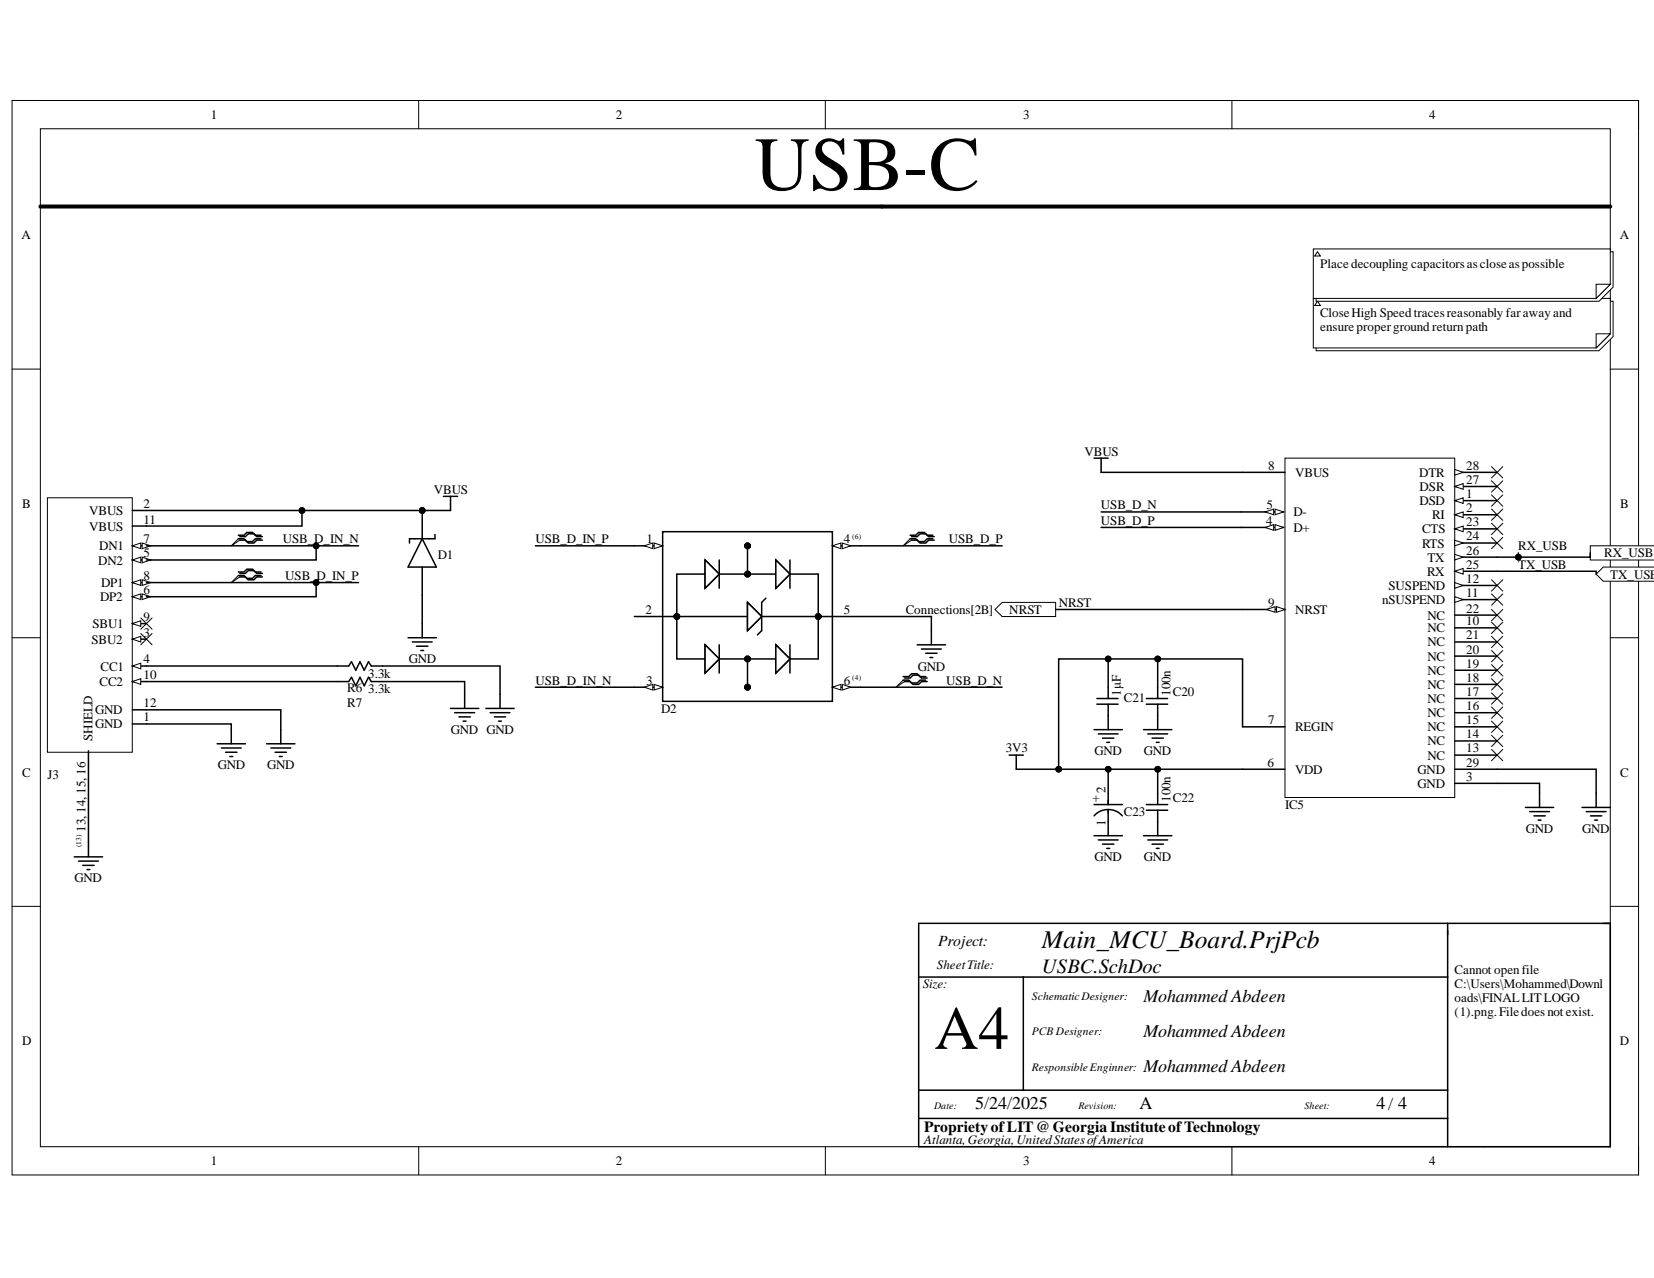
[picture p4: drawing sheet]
<svg xmlns="http://www.w3.org/2000/svg" width="279mm" height="216mm" viewBox="0 0 279 216" stroke-linecap="round" stroke-linejoin="round" font-family="sans-serif">
<defs><g id="words">
<text font-size="12.9" x="127.5" y="32.1">USB-C</text>
<text font-size="10.4" x="157.8" y="177.2">A4</text>
<text font-size="4.3" x="176" y="160.1">Main_MCU_Board.PrjPcb</text>
<text font-size="3.5" x="176" y="164.4">USBC.SchDoc</text>
<g font-size="3">
<text x="193.1" y="169.3">Mohammed Abdeen</text>
<text x="193.1" y="175.2">Mohammed Abdeen</text>
<text x="193.1" y="181.2">Mohammed Abdeen</text>
<text x="164.7" y="187.3">5/24/2025</text>
<text x="192.5" y="187.3">A</text>
<text x="232.5" y="187.3">4/ 4</text>
</g>
<g font-size="2.6">
<text x="158.5" y="159.8">Project:</text>
<text x="156.1" y="191.3">Propriety ofLIT@Georgia InstituteofTechnology</text>
</g>
<g font-size="2.2">
<text x="35.6" y="20.1">1</text>
<text x="104.1" y="20.1">2</text>
<text x="172.9" y="20.1">3</text>
<text x="241.4" y="20.1">4</text>
<text x="3.6" y="40.4">A</text>
<text x="273.6" y="40.4">A</text>
<text x="223" y="45.2">Place decoupling capacitorsascloseaspossible</text>
<text x="223" y="53.6">CloseHigh Speedtracesreasonably farawayand</text>
<text x="223" y="55.9">ensure properground returnpath</text>
<text x="183.2" y="77">VBUS</text>
<text x="73.3" y="83.4">VBUS</text>
<text x="214.2" y="79.3">8</text>
<text x="218.8" y="80.5">VBUS</text>
<text x="239.7" y="80.5">DTR</text>
<text x="239.8" y="83">DSR</text>
<text x="247.7" y="81.7">27</text>
<text x="247.7" y="79.3">28</text>
<text x="3.7" y="85.8">B</text>
<text x="15" y="89.7">VBUS</text>
<text x="15" y="87">VBUS</text>
<text x="24.3" y="88.5">11</text>
<text x="24.3" y="85.8">2</text>
<text x="186" y="86">USB_D_N</text>
<text x="186" y="88.6">USB_D_P</text>
<text x="213.9" y="88.6">4</text>
<text x="213.9" y="86">5</text>
<text x="218.5" y="87.2">D-</text>
<text x="218.5" y="89.9">D+</text>
<text x="239.8" y="85.3">DSD</text>
<text x="241.9" y="87.7">RI</text>
<text x="247.7" y="88.9">23</text>
<text x="247.7" y="86.5">2</text>
<text x="247.7" y="84.2">1</text>
<text x="273.7" y="85.8">B</text>
<text x="16.6" y="95.4">DN2</text>
<text x="16.7" y="92.9">DN1</text>
<text x="24.3" y="94.1">5</text>
<text x="24.3" y="91.8">7</text>
<text x="47.8" y="91.8">USB_D_IN_N</text>
<text x="74" y="94.4">D1</text>
<text x="90.4" y="91.8">USB_D_IN_P</text>
<text x="109.2" y="91.8">1</text>
<text x="142.5" y="91.8">4</text>
<text x="160.3" y="91.8">USB_D_P</text>
<text x="240.2" y="92.5">RTS</text>
<text x="240.2" y="90.1">CTS</text>
<text x="241.2" y="94.9">TX</text>
<text x="247.7" y="93.7">26</text>
<text x="247.7" y="91.3">24</text>
<text x="256.5" y="92.9">RX_USB</text>
<text x="271" y="94.1">R</text>
<text x="272.4" y="94.1">X_USB</text>
<text x="16.9" y="101.6">DP2</text>
<text x="17.1" y="99.2">DP1</text>
<text x="24.3" y="100.4">6</text>
<text x="24.3" y="98">8</text>
<text x="48.2" y="98">USB_D_IN_P</text>
<text x="234.6" y="99.6">SUSPEND</text>
<text x="241.1" y="97.3">RX</text>
<text x="247.7" y="100.9">11</text>
<text x="247.7" y="98.4">12</text>
<text x="247.7" y="96.1">25</text>
<text x="256.5" y="96.1">TX_USB</text>
<text x="272" y="97.8">TX_USB</text>
<text x="15.6" y="106.1">SBU1</text>
<text x="24.3" y="107.6">3</text>
<text x="24.3" y="104.9">9</text>
<text x="109" y="103.7">2</text>
<text x="142.5" y="103.7">5</text>
<text x="153" y="103.7">Connections[2B]</text>
<text x="170.5" y="103.7">NRST</text>
<text x="178.9" y="102.5">NRST</text>
<text x="214.2" y="102.5">9</text>
<text x="218.8" y="103.7">NRST</text>
<text x="233.5" y="102.1">nSUSPEND</text>
<text x="241.2" y="104.7">NC</text>
<text x="241.2" y="106.8">NC</text>
<text x="247.7" y="103.5">22</text>
<text x="247.7" y="105.6">10</text>
<text x="247.7" y="108">21</text>
<text x="15.5" y="108.8">SBU2</text>
<text x="17" y="113.3">CC1</text>
<text x="24.3" y="112">4</text>
<text x="69.1" y="112">GND</text>
<text x="155" y="113.3">GND</text>
<text x="241.2" y="114">NC</text>
<text x="241.2" y="111.6">NC</text>
<text x="241.2" y="109.2">NC</text>
<text x="247.7" y="112.8">19</text>
<text x="247.7" y="110.4">20</text>
<text x="16.8" y="115.9">CC2</text>
<text x="24.3" y="119.5">12</text>
<text x="24.3" y="114.7">10</text>
<text x="58.7" y="116.9">R6</text>
<text x="58.7" y="119.5">R7</text>
<text x="62.2" y="114.5">3.3k</text>
<text x="62.2" y="117.1">3.3k</text>
<text x="90.4" y="115.7">USB_D_IN_N</text>
<text x="109.1" y="115.7">3</text>
<text x="142.5" y="115.7">6</text>
<text x="159.8" y="115.7">USB_D_N</text>
<text x="189.3" y="117.5" transform="rotate(-90 189.3 117.5)">1μF</text>
<text x="189.9" y="118.6">C21</text>
<text x="197.7" y="117.5" transform="rotate(-90 197.7 117.5)">100n</text>
<text x="198.1" y="117.5">C20</text>
<text x="241.2" y="118.8">NC</text>
<text x="241.2" y="116.4">NC</text>
<text x="247.7" y="120">16</text>
<text x="247.7" y="117.5">17</text>
<text x="247.7" y="115.2">18</text>
<text x="15.6" y="125.1" transform="rotate(-90 15.6 125.1)">SHIELD</text>
<text x="16.1" y="123">GND</text>
<text x="16.1" y="120.7">GND</text>
<text x="24.3" y="121.8">1</text>
<text x="76.2" y="124">GND GND</text>
<text x="111.7" y="120.4">D2</text>
<text x="214.2" y="122.4">7</text>
<text x="218.8" y="123.5">REGIN</text>
<text x="241.2" y="125.9">NC</text>
<text x="241.2" y="123.5">NC</text>
<text x="241.2" y="121.2">NC</text>
<text x="247.7" y="124.7">14</text>
<text x="247.7" y="122.4">15</text>
<text x="3.7" y="131.2">C</text>
<text x="8" y="131.7">J3</text>
<text x="36.8" y="130">GND</text>
<text x="45.1" y="130">GND</text>
<text x="169.9" y="127.1">3V3</text>
<text x="184.9" y="127.6">GND</text>
<text x="193.2" y="127.6">GND</text>
<text x="214.1" y="129.5">6</text>
<text x="218.8" y="130.7">VDD</text>
<text x="239.5" y="130.7">GND</text>
<text x="241.2" y="128.4">NC</text>
<text x="247.7" y="127.1">13</text>
<text x="247.7" y="131.9">3</text>
<text x="247.7" y="129.5">29</text>
<text x="273.7" y="131.2">C</text>
<text x="184.5" y="135.5">+</text>
<text x="186.7" y="134" transform="rotate(-90 186.7 134)">2</text>
<text x="189.9" y="137.9">C23</text>
<text x="197.7" y="135.5" transform="rotate(-90 197.7 135.5)">100n</text>
<text x="198.1" y="135.5">C22</text>
<text x="217.1" y="136.7">IC5</text>
<text x="239.5" y="133.1">GND</text>
<text x="14.5" y="140.5" transform="rotate(-90 14.5 140.5)">13, 14, 15, 16</text>
<text x="186.7" y="139.6" transform="rotate(-90 186.7 139.6)">1</text>
<text x="257.7" y="140.8">GND</text>
<text x="267.3" y="140.8">GND</text>
<text x="12.6" y="149.1">GND</text>
<text x="184.9" y="145.5">GND</text>
<text x="193.2" y="145.5">GND</text>
<text x="155.9" y="167">Size:</text>
<text x="158.2" y="163.7">SheetTitle:</text>
<text x="245.7" y="164.5">Cannot openfile</text>
<text x="245.7" y="166.9">C:\Users\Mohammed\Downl</text>
<text x="245.7" y="169.3">oads\FINALLITLOGO</text>
<text x="245.7" y="171.7">(1).png.Filedoesnot exist.</text>
<text x="3.7" y="176.6">D</text>
<text x="273.6" y="176.6">D</text>
<text x="35.6" y="196.9">1</text>
<text x="104.1" y="196.9">2</text>
<text x="156.1" y="193.3">Atlanta,Georgia,UnitedStatesofAmerica</text>
<text x="172.9" y="196.9">3</text>
<text x="241.4" y="196.9">4</text>
</g>
<g font-size="1.9">
<text x="174.3" y="169">SchematicDesigner:</text>
<text x="174.3" y="174.9">PCB Designer:</text>
<text x="174.3" y="180.9">ResponsibleEnginner:</text>
</g>
<g font-size="1.7">
<text x="157.8" y="187.4">Date:</text>
<text x="182.2" y="187.4">Revision:</text>
<text x="220.4" y="187.4">Sheet:</text>
</g>
<g font-size="1.3">
<text x="144" y="91">(6)</text>
<text x="144" y="114.9">(4)</text>
<text x="13.7" y="143.1" transform="rotate(-90 13.7 143.1)">(13)</text>
</g>
</g></defs>
<path d="M2 17h274.8v181.5h-274.8z" fill="none" stroke="#000" stroke-width=".17"/>
<path d="M6.8 21.8h265.2v171.9h-265.2z" fill-rule="evenodd" fill="#fff"/>
<g fill="none" stroke="#000" stroke-width=".17">
<path d="M2 17h4.8M70.7 17v4.8M139.4 17v4.8M208.1 17v4.8M272 17h4.8v4.8M6.8 21.8h265.2v171.9h-265.2zM2 62.4h4.8M272 62.4h4.8M2 107.7h4.8M272 107.7h4.8M2 153.1h4.8M272 153.1h4.8"/>
<path d="M70.7 193.7v4.8M139.4 193.7v4.8M208.1 193.7v4.8M276.8 193.7v4.8"/>
</g>
<path d="M6.8 34.9h265.2" fill="none" stroke="#000" stroke-width=".68"/>
<path d="M155.2 156h116.8v37.7h-116.8zM244.5 156v37.7M155.2 165.1h89.3M172.9 165.1v19.1M155.2 188.9h89.3M155.2 184.2h89.3" fill="none" stroke="#000" stroke-width=".25"/>
<path d="M8 84.1h14.3v43h-14.3z" fill-rule="evenodd" fill="#fff"/>
<path d="M8 84.1h14.3v43h-14.3z" fill="none" stroke="#000" stroke-width=".17"/>
<path d="M22.3 119.9h2.4M22.3 115.1h2.4M22.3 122.3h2.4" fill="none" stroke="#000" stroke-width=".25"/>
<path d="M22.3 115.1l1.5-.4v.9z" fill="#fff"/>
<path d="M22.3 115.1l1.5-.4v.9z" fill="none" stroke="#000" stroke-width=".17"/>
<path d="M22.3 112.5h2.4" fill="none" stroke="#000" stroke-width=".25"/>
<path d="M22.3 112.5l1.5-.5v1z" fill="#fff"/>
<path d="M22.3 112.5l1.5-.5v1z" fill="none" stroke="#000" stroke-width=".17"/>
<path d="M22.3 108h2.4" fill="none" stroke="#000" stroke-width=".25"/>
<path d="M22.3 108l1.5-.5v.9z" fill="#fff"/>
<path d="M22.3 108l1.5-.5v.9z" fill="none" stroke="#000" stroke-width=".17"/>
<path d="M22.3 105.3h2.4" fill="none" stroke="#000" stroke-width=".25"/>
<path d="M22.3 105.3l1.5-.4v.9z" fill="#fff"/>
<path d="M22.3 105.3l1.5-.4v.9z" fill="none" stroke="#000" stroke-width=".17"/>
<path d="M22.3 100.8h2.4" fill="none" stroke="#000" stroke-width=".25"/>
<path d="M22.3 100.8l1.5-.5v1z" fill="#fff"/>
<path d="M22.3 100.8l1.5-.5v1z" fill="none" stroke="#000" stroke-width=".17"/>
<path d="M24 100.3l1.4 .5-1.4 .5z" fill="#fff"/>
<path d="M24 100.3l1.4 .5-1.4 .5z" fill="none" stroke="#000" stroke-width=".17"/>
<path d="M22.3 98.4h2.4" fill="none" stroke="#000" stroke-width=".25"/>
<path d="M22.3 98.4l1.5-.5v1z" fill="#fff"/>
<path d="M22.3 98.4l1.5-.5v1z" fill="none" stroke="#000" stroke-width=".17"/>
<path d="M24 97.9l1.4 .5-1.4 .5z" fill="#fff"/>
<path d="M24 97.9l1.4 .5-1.4 .5z" fill="none" stroke="#000" stroke-width=".17"/>
<path d="M22.3 94.6h2.4" fill="none" stroke="#000" stroke-width=".25"/>
<path d="M22.3 94.6l1.5-.5v1z" fill="#fff"/>
<path d="M22.3 94.6l1.5-.5v1z" fill="none" stroke="#000" stroke-width=".17"/>
<path d="M24 94.1l1.4 .5-1.4 .5z" fill="#fff"/>
<path d="M24 94.1l1.4 .5-1.4 .5z" fill="none" stroke="#000" stroke-width=".17"/>
<path d="M22.3 92.2h2.4" fill="none" stroke="#000" stroke-width=".25"/>
<path d="M22.3 92.2l1.5-.5v1z" fill="#fff"/>
<path d="M22.3 92.2l1.5-.5v1z" fill="none" stroke="#000" stroke-width=".17"/>
<path d="M24 91.7l1.4 .5-1.4 .5z" fill="#fff"/>
<path d="M24 91.7l1.4 .5-1.4 .5z" fill="none" stroke="#000" stroke-width=".17"/>
<path d="M22.3 88.9h2.4M22.3 86.2h2.4M14.9 126.8v2.4" fill="none" stroke="#000" stroke-width=".25"/>
<path d="M217.1 77.4h28.6v57.3h-28.6z" fill-rule="evenodd" fill="#fff"/>
<path d="M217.1 77.4h28.6v57.3h-28.6z" fill="none" stroke="#000" stroke-width=".17"/>
<path d="M209.9 79.8h7.2M209.7 86.5h7.1" fill="none" stroke="#000" stroke-width=".25"/>
<path d="M215.4 86l1.4 .5-1.4 .5z" fill="#fff"/>
<path d="M215.4 86l1.4 .5-1.4 .5z" fill="none" stroke="#000" stroke-width=".17"/>
<path d="M213.7 86.5l1.4-.5v1z" fill="#fff"/>
<path d="M213.7 86.5l1.4-.5v1z" fill="none" stroke="#000" stroke-width=".17"/>
<path d="M209.7 89.1h7.1" fill="none" stroke="#000" stroke-width=".25"/>
<path d="M215.4 88.6l1.4 .5-1.4 .5z" fill="#fff"/>
<path d="M215.4 88.6l1.4 .5-1.4 .5z" fill="none" stroke="#000" stroke-width=".17"/>
<path d="M213.7 89.1l1.4-.5v1z" fill="#fff"/>
<path d="M213.7 89.1l1.4-.5v1z" fill="none" stroke="#000" stroke-width=".17"/>
<path d="M209.9 103h7.2" fill="none" stroke="#000" stroke-width=".25"/>
<path d="M215.6 102.5l1.5 .5-1.5 .4z" fill="#fff"/>
<path d="M215.6 102.5l1.5 .5-1.5 .4z" fill="none" stroke="#000" stroke-width=".17"/>
<path d="M214 103l1.4-.5v.9z" fill="#fff"/>
<path d="M214 103l1.4-.5v.9z" fill="none" stroke="#000" stroke-width=".17"/>
<g fill="none" stroke="#000" stroke-width=".25">
<path d="M245.7 103.9h7.2M245.7 106.1h7.2M245.7 118h7.2M245.7 115.6h7.2M245.7 113.2h7.2M245.7 110.8h7.2M245.7 108.5h7.2M245.7 101.3h7.2M209.9 122.8h7.2M209.9 130h7.2M245.7 122.8h7.2M245.7 130h7.2"/>
<path d="M245.7 127.6h7.2M245.7 125.2h7.2M245.7 120.4h7.2M245.7 132.3h7.2"/>
</g>
<path d="M245.7 100.8l1.5 .5-1.5 .5z" fill="#fff"/>
<path d="M245.7 100.8l1.5 .5-1.5 .5z" fill="none" stroke="#000" stroke-width=".17"/>
<path d="M245.7 98.9h7.2" fill="none" stroke="#000" stroke-width=".25"/>
<path d="M245.7 98.4l1.5 .5-1.5 .5z" fill="#fff"/>
<path d="M245.7 98.4l1.5 .5-1.5 .5z" fill="none" stroke="#000" stroke-width=".17"/>
<path d="M245.7 96.5h7.2" fill="none" stroke="#000" stroke-width=".25"/>
<path d="M245.7 96.5l1.5-.5v1z" fill="#fff"/>
<path d="M245.7 96.5l1.5-.5v1z" fill="none" stroke="#000" stroke-width=".17"/>
<path d="M245.7 94.1h7.2" fill="none" stroke="#000" stroke-width=".25"/>
<path d="M245.7 93.6l1.5 .5-1.5 .5z" fill="#fff"/>
<path d="M245.7 93.6l1.5 .5-1.5 .5z" fill="none" stroke="#000" stroke-width=".17"/>
<path d="M245.7 91.7h7.2" fill="none" stroke="#000" stroke-width=".25"/>
<path d="M245.7 91.3l1.5 .4-1.5 .5z" fill="#fff"/>
<path d="M245.7 91.3l1.5 .4-1.5 .5z" fill="none" stroke="#000" stroke-width=".17"/>
<path d="M245.7 89.3h7.2" fill="none" stroke="#000" stroke-width=".25"/>
<path d="M245.7 89.3l1.5-.4v.9z" fill="#fff"/>
<path d="M245.7 89.3l1.5-.4v.9z" fill="none" stroke="#000" stroke-width=".17"/>
<path d="M245.7 87h7.2" fill="none" stroke="#000" stroke-width=".25"/>
<path d="M245.7 87l1.5-.5v.9z" fill="#fff"/>
<path d="M245.7 87l1.5-.5v.9z" fill="none" stroke="#000" stroke-width=".17"/>
<path d="M245.7 84.6h7.2" fill="none" stroke="#000" stroke-width=".25"/>
<path d="M245.7 84.6l1.5-.5v.9z" fill="#fff"/>
<path d="M245.7 84.6l1.5-.5v.9z" fill="none" stroke="#000" stroke-width=".17"/>
<path d="M245.7 82.2h7.2" fill="none" stroke="#000" stroke-width=".25"/>
<path d="M245.7 82.2l1.5-.5v1z" fill="#fff"/>
<path d="M245.7 82.2l1.5-.5v1z" fill="none" stroke="#000" stroke-width=".17"/>
<path d="M245.7 79.8h7.2" fill="none" stroke="#000" stroke-width=".25"/>
<path d="M245.7 79.3l1.5 .5-1.5 .5z" fill="#fff"/>
<path d="M245.7 79.3l1.5 .5-1.5 .5z" fill="none" stroke="#000" stroke-width=".17"/>
<path d="M111.9 89.8h28.7v28.7h-28.7z" fill-rule="evenodd" fill="#fff"/>
<g fill="none" stroke="#000" stroke-width=".25">
<path d="M111.9 89.8h28.7v28.7h-28.7zM119.1 97h-4.8v14.3h4.8M119.1 94.6l2.4 2.4-2.4 2.4zM121.5 97h9.6M121.5 94.6v4.8M126.3 92.2v4.8M131.1 94.6l2.3 2.4-2.3 2.4zM133.4 97h4.8v14.3h-4.8M133.4 94.6v4.8M111.9 104.2h14.4M119.1 108.9l2.4 2.4-2.4 2.4zM121.5 108.9v4.8"/>
<path d="M121.5 111.3h9.6M126.3 101.8l2.4 2.4-2.4 2.3zM126.3 111.3v4.8M128.7 104.2h11.9M129.4 101.1l-.7 .7v4.7l-.8 .8M131.1 108.9l2.3 2.4-2.3 2.4zM133.4 108.9v4.8"/>
</g>
<path d="M119.1 94.6l2.4 2.4-2.4 2.4z" fill="#fff"/>
<path d="M119.1 94.6l2.4 2.4-2.4 2.4z" fill="none" stroke="#000" stroke-width=".25"/>
<path d="M131.1 94.6l2.3 2.4-2.3 2.4z" fill="#fff"/>
<path d="M131.1 94.6l2.3 2.4-2.3 2.4z" fill="none" stroke="#000" stroke-width=".25"/>
<path d="M119.1 108.9l2.4 2.4-2.4 2.4z" fill="#fff"/>
<path d="M119.1 108.9l2.4 2.4-2.4 2.4z" fill="none" stroke="#000" stroke-width=".25"/>
<path d="M131.1 108.9l2.3 2.4-2.3 2.4z" fill="#fff"/>
<path d="M131.1 108.9l2.3 2.4-2.3 2.4z" fill="none" stroke="#000" stroke-width=".25"/>
<path d="M126.3 101.8l2.4 2.4-2.4 2.3z" fill="#fff"/>
<path d="M107.2 92.2h4.7M126.3 101.8l2.4 2.4-2.4 2.3z" fill="none" stroke="#000" stroke-width=".25"/>
<g fill="none" stroke="#000" stroke-width=".68">
<circle cx="126.3" cy="97" r=".24"/>
<circle cx="126.3" cy="92.2" r=".24"/>
<circle cx="114.3" cy="104.2" r=".24"/>
<circle cx="126.3" cy="111.3" r=".24"/>
<circle cx="126.3" cy="116.1" r=".24"/>
<circle cx="138.2" cy="104.2" r=".24"/>
</g>
<path d="M110.5 91.7l1.4 .5-1.4 .5z" fill="#fff"/>
<path d="M110.5 91.7l1.4 .5-1.4 .5z" fill="none" stroke="#000" stroke-width=".17"/>
<path d="M108.8 92.2l1.5-.5v1z" fill="#fff"/>
<path d="M108.8 92.2l1.5-.5v1z" fill="none" stroke="#000" stroke-width=".17"/>
<path d="M107.2 104.2h4.7M107.2 116.1h4.7" fill="none" stroke="#000" stroke-width=".25"/>
<path d="M110.5 115.6l1.4 .5-1.4 .5z" fill="#fff"/>
<path d="M110.5 115.6l1.4 .5-1.4 .5z" fill="none" stroke="#000" stroke-width=".17"/>
<path d="M108.8 116.1l1.5-.5v1z" fill="#fff"/>
<path d="M108.8 116.1l1.5-.5v1z" fill="none" stroke="#000" stroke-width=".17"/>
<path d="M140.6 92.2h4.8" fill="none" stroke="#000" stroke-width=".25"/>
<path d="M140.6 92.2l1.4-.5v1z" fill="#fff"/>
<path d="M140.6 92.2l1.4-.5v1z" fill="none" stroke="#000" stroke-width=".17"/>
<path d="M142.3 91.7l1.4 .5-1.4 .5z" fill="#fff"/>
<path d="M142.3 91.7l1.4 .5-1.4 .5z" fill="none" stroke="#000" stroke-width=".17"/>
<path d="M140.6 104.2h4.8M140.6 116.1h4.8" fill="none" stroke="#000" stroke-width=".25"/>
<path d="M140.6 116.1l1.4-.5v1z" fill="#fff"/>
<path d="M140.6 116.1l1.4-.5v1z" fill="none" stroke="#000" stroke-width=".17"/>
<path d="M142.3 115.6l1.4 .5-1.4 .5z" fill="#fff"/>
<g fill="none" stroke="#000" stroke-width=".17">
<path d="M40.3 97.2l-1.2 1.2 1.4-.9M40.3 91l-1.2 1.2 1.4-.9M23.8 104.4l1.9 1.9M23.8 107l1.9 1.9M25.7 104.4l-1.9 1.9M25.7 107l-1.9 1.9M142.3 115.6l1.4 .5-1.4 .5z"/>
<circle cx="71.3" cy="86.2" r=".48"/>
</g>
<g fill="none" stroke="#000" stroke-width=".25">
<path d="M40.3 96.6h.9l.5-.4h1l.4 .4h1M40.3 97.2h.9l.5 .5h1l.4-.5h1M40.3 90.4h.9l.5-.5h1l.4 .5h1M40.3 91h.9l.5 .5h1l.4-.5h1M40.5 96.9h1l.4-.5h1l.5 .5h.9M40.5 97.5h1l.4 .4h1l.5-.4h.9M40.5 90.7h1l.4-.5h1l.5 .5h.9M40.5 91.3h1l.4 .4h1l.5-.4h.9M71.3 91l2.4 4.8h-4.8zM71.3 86.2v4.8M71.3 95.8v4.8M73.5 90.3v.7h-4.3v.7"/>
<path d="M74.9 83.9h2.4M76.1 83.9v2.3M57 112.5h1.9l.5-.7 .7 1.4 .7-1.4 .7 1.4 .7-1.4 .5 .7h1.9M57 115.1h1.9l.5-.7 .7 1.5 .7-1.5 .7 1.5 .7-1.5 .5 .7h1.9M68.9 107.7h4.8M69.7 108.4h3.3M70.4 109.2h1.9M71.1 109.9h.5M71.3 105.3v2.4M76.1 119.7h4.8M78.5 117.3v2.4M82.1 119.7h4.8"/>
<path d="M84.5 117.3v2.4M185.3 119h3.6M185.3 118h3.6M187.2 116.1v1.9M187.2 119v4.3M193.6 119h3.6M193.6 118h3.6M195.6 116.1v1.9M195.6 119v4.3M36.7 125.7h4.8M37.4 126.4h3.3M38.1 127.1h1.9"/>
<path d="M38.8 127.8h.5M39.1 123.3v2.4M45 125.7h4.8M45.8 126.4h3.3M46.5 127.1h1.9M47.2 127.8h.5M47.4 123.3v2.4M76.8 120.4h3.4M77.5 121.1h1.9M78.3 121.8h.4M82.8 120.4h3.3M83.5 121.1h1.9"/>
<path d="M84.2 121.8h.5M170.5 127.6h2.4M171.7 127.6v2.4M184.8 137.8a3.2 3.2 0 0 1 4.8 0M184.8 135.9h4.8M184.8 123.3h4.8M185.5 124h3.4M186.2 124.7h2M187 125.4h.4M187.2 134v1.9M187.2 136.9v4.3M193.2 123.3h4.7"/>
<path d="M193.6 136.9h3.6M193.6 135.9h3.6M193.9 124h3.3M194.6 124.7h1.9M195.3 125.4h.5M195.6 134v1.9M195.6 136.9v4.3M12.5 144.8h4.8M13.3 145.5h3.3M14 146.2h1.9M14.7 146.9h.5M14.9 142.4v2.4"/>
<path d="M184.8 141.2h4.8M185.5 141.9h3.4M186.2 142.6h2M187 143.3h.4M193.2 141.2h4.7M193.9 141.9h3.3M194.6 142.6h1.9M195.3 143.3h.5"/>
</g>
<circle cx="71.3" cy="86.2" r=".48" fill="#000"/>
<path d="M168.1 103l1.2-1.2h9v2.4h-9z" fill-rule="evenodd" fill="#fff"/>
<g fill="none" stroke="#000" stroke-width=".17">
<path d="M252 78.8l1.9 1.9M253.9 78.8l-1.9 1.9M153.7 91l-1.1 1.2 1.4-.9M252 97.9l1.9 2M252 90.8l1.9 1.9M252 88.4l1.9 1.9M252 86l1.9 1.9M252 83.6l1.9 1.9M252 81.2l1.9 1.9M253.9 97.9l-1.9 2M253.9 90.8l-1.9 1.9M253.9 88.4l-1.9 1.9"/>
<path d="M253.9 86l-1.9 1.9M253.9 83.6l-1.9 1.9M253.9 81.2l-1.9 1.9M152.6 114.9l-1.2 1.2 1.4-1M168.1 103l1.2-1.2h9v2.4h-9zM252 119.4l1.9 2M252 117.1l1.9 1.9M252 114.7l1.9 1.9M252 112.3l1.9 1.9M252 109.9l1.9 1.9M252 107.5l1.9 1.9M252 105.1l1.9 1.9"/>
<path d="M252 103l1.9 1.9M252 100.3l1.9 1.9M253.9 119.4l-1.9 2M253.9 117.1l-1.9 1.9M253.9 114.7l-1.9 1.9M253.9 112.3l-1.9 1.9M253.9 109.9l-1.9 1.9M253.9 107.5l-1.9 1.9M253.9 105.1l-1.9 1.9M253.9 103l-1.9 1.9M253.9 100.3l-1.9 1.9M252 126.6l1.9 1.9"/>
<path d="M252 124.2l1.9 1.9M252 121.8l1.9 1.9M253.9 126.6l-1.9 1.9M253.9 124.2l-1.9 1.9M253.9 121.8l-1.9 1.9"/>
</g>
<g fill="none" stroke="#000" stroke-width=".25">
<path d="M184.8 77.4h2.4M186 77.4v2.4M153.7 90.4h1l.5-.5h.9l.5 .5h1M153.7 91h1l.5 .5h.9l.5-.5h1M154 90.7h.9l.5-.5h1l.5 .5h.9M154 91.3h.9l.5 .4h1l.5-.4h.9M152.6 114.3h.9l.5-.5h.9l.5 .5h1M152.6 114.9h.9l.5 .5h.9l.5-.5h1M152.8 114.5h.9l.5-.4h1l.5 .4h.9M152.8 115.1h.9l.5 .5h1l.5-.5h.9M154.9 108.9h4.8M155.7 109.6h3.3"/>
<path d="M156.4 110.4h1.9M157.1 111.1h.5M157.3 106.5v2.4M257.7 136.4h4.8M258.4 137.1h3.3M259.1 137.8h1.9M259.8 138.5h.5M260.1 134v2.4M267.2 136.4h4.8M268 137.1h3.3M268.7 137.8h1.9M269.4 138.5h.5"/>
<path d="M269.6 134v2.4"/>
</g>
<path d="M269.6 97l1.2-1.2h8.6v2.4h-8.6z" fill-rule="evenodd" fill="#fff"/>
<path d="M279.4 95.8h-8.6l-1.2 1.2 1.2 1.2h8.6" fill="none" stroke="#000" stroke-width=".17"/>
<path d="M268.6 92.2h10.8v2.4h-10.8z" fill-rule="evenodd" fill="#fff"/>
<g fill="none" stroke="#000" stroke-width=".17">
<path d="M279.4 92.2h-10.8v2.4h10.8"/>
<circle cx="51" cy="86.2" r=".48"/>
<circle cx="53.4" cy="92.2" r=".48"/>
<circle cx="53.4" cy="98.4" r=".48"/>
<circle cx="71.3" cy="86.2" r=".48"/>
<circle cx="256.5" cy="94.1" r=".48"/>
<circle cx="187.2" cy="111.3" r=".48"/>
<circle cx="195.6" cy="111.3" r=".48"/>
<circle cx="178.8" cy="130" r=".48"/>
<circle cx="187.2" cy="130" r=".48"/>
<circle cx="195.6" cy="130" r=".48"/>
</g>
<g fill="none" stroke="#000" stroke-width=".25">
<path d="M186 79.8h23.9M24.7 98.4h35.9M24.7 92.2h35.9M24.7 86.2h51.4M51 86.2v2.7h-26.3M53.4 92.2v2.4h-28.7M53.4 98.4v2.4h-28.7M90.4 92.2h16.8M145.4 92.2h23.9M186 86.5h23.7M186 89.1h23.7M252.9 96.5h16.7v.5"/>
<path d="M256.5 93.4v.7M268.6 93.4v.7h-15.7M24.7 119.9h22.7v3.4M24.7 112.5h32.3M24.7 115.1h32.3M64.6 112.5h19.9v4.8M64.6 115.1h13.9v2.2M71.3 100.6v4.7M90.4 116.1h16.8M145.4 104.2h11.9v2.3M145.4 116.1h23.9M178.3 103h31.6"/>
<path d="M187.2 111.3h-8.4v18.7M187.2 116.1v-4.8h22.7v11.5M195.6 111.3v4.8M14.9 129.2v13.2M24.7 122.3h14.4v1M171.7 130h38.2M187.2 130v4M195.6 130v4M252.9 130h16.7v4M252.9 132.3h7.2v1.7"/>
</g>
<g fill="#000">
<circle cx="51" cy="86.2" r=".48"/>
<circle cx="53.4" cy="92.2" r=".48"/>
<circle cx="53.4" cy="98.4" r=".48"/>
<circle cx="71.3" cy="86.2" r=".48"/>
<circle cx="256.5" cy="94.1" r=".48"/>
<circle cx="187.2" cy="111.3" r=".48"/>
<circle cx="195.6" cy="111.3" r=".48"/>
<circle cx="178.8" cy="130" r=".48"/>
<circle cx="187.2" cy="130" r=".48"/>
<circle cx="195.6" cy="130" r=".48"/>
</g>
<path d="M222.3 50.9h50.2v6l-2.4 2.4h-47.8z" fill-rule="evenodd" fill="#fff"/>
<path d="M222.3 50.9h50.2v6l-2.4 2.4h-47.8z" fill="none" stroke="#000" stroke-width=".17"/>
<path d="M221.8 50.4h50.2v6l-2.4 2.4h-47.8z" fill-rule="evenodd" fill="#fff"/>
<path d="M221.8 50.4h50.2v6l-2.4 2.4h-47.8z" fill="none" stroke="#000" stroke-width=".17"/>
<path d="M269.6 56.4h2.4l-2.4 2.4z" fill="#fff"/>
<path d="M269.6 56.4h2.4l-2.4 2.4z" fill="none" stroke="#000" stroke-width=".17"/>
<path d="M222.6 50.9l.4 .7h-.9z" fill="#fff"/>
<path d="M222.6 50.9l.4 .7h-.9z" fill="none" stroke="#000" stroke-width=".17"/>
<path d="M222.3 42.5h50.2v6l-2.4 2.4h-47.8z" fill-rule="evenodd" fill="#fff"/>
<path d="M222.3 42.5h50.2v6l-2.4 2.4h-47.8z" fill="none" stroke="#000" stroke-width=".17"/>
<path d="M221.8 42.1h50.2v5.9l-2.4 2.4h-47.8z" fill-rule="evenodd" fill="#fff"/>
<path d="M221.8 42.1h50.2v5.9l-2.4 2.4h-47.8z" fill="none" stroke="#000" stroke-width=".17"/>
<path d="M269.6 48h2.4l-2.4 2.4z" fill="#fff"/>
<path d="M269.6 48h2.4l-2.4 2.4z" fill="none" stroke="#000" stroke-width=".17"/>
<path d="M222.6 42.5l.4 .7h-.9z" fill="#fff"/>
<path d="M222.6 42.5l.4 .7h-.9z" fill="none" stroke="#000" stroke-width=".17"/>
<use href="#words"/>
</svg>
